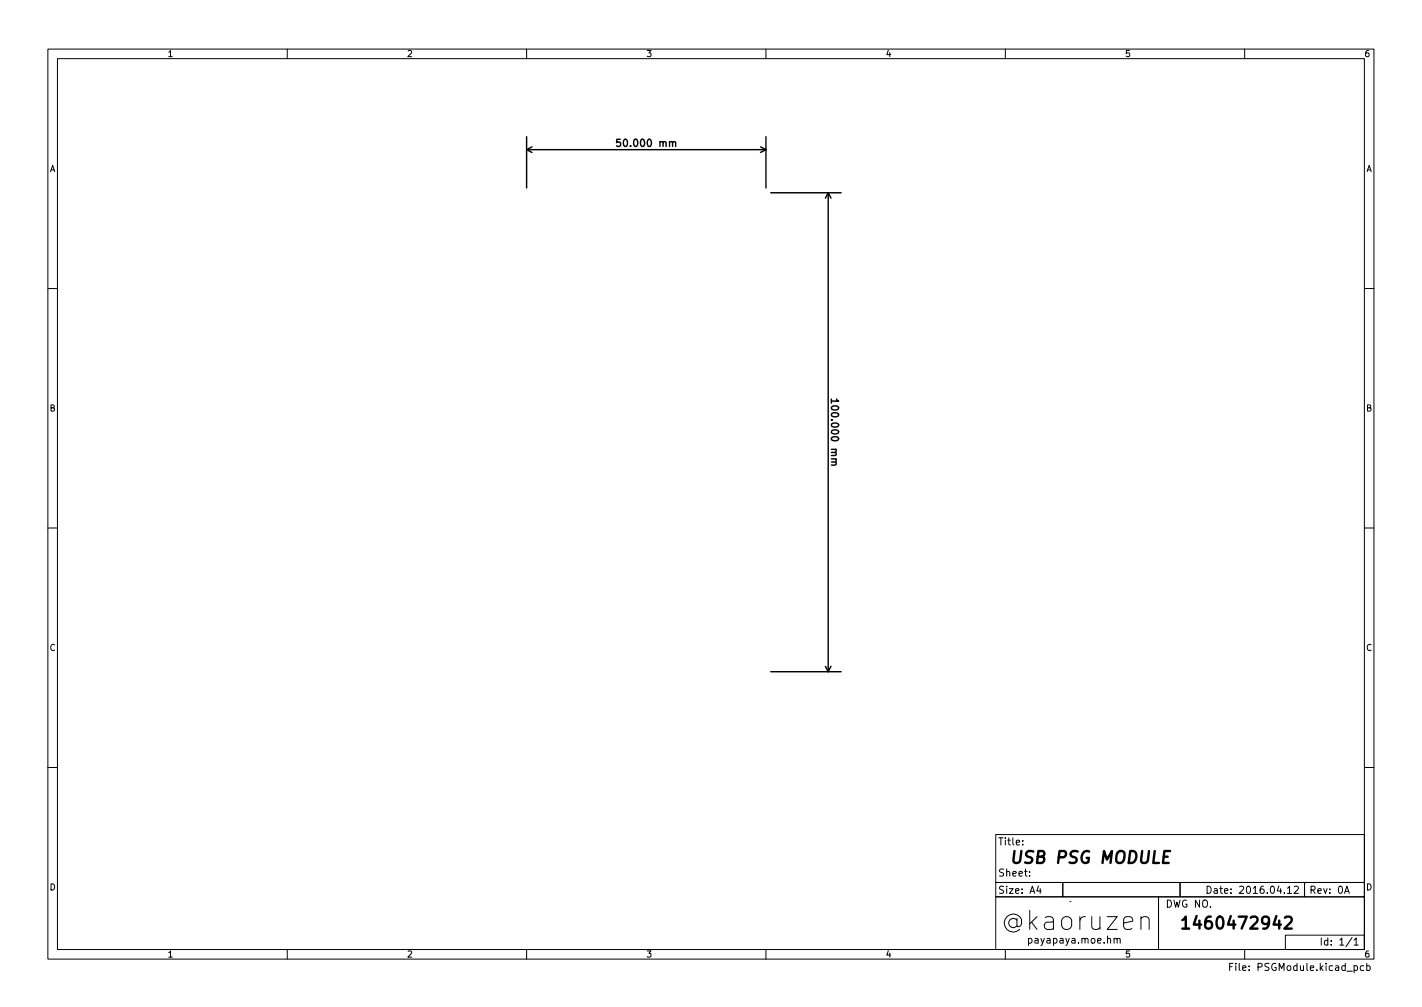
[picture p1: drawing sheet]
<svg xmlns="http://www.w3.org/2000/svg" width="297mm" height="210mm" viewBox="0 0 297 210" stroke-linecap="round" stroke-linejoin="round" font-family="sans-serif">
<defs><g id="words">
<text font-size="5.6" x="209" y="194.2">@kaoruzen</text>
<g font-size="3.5">
<text x="211" y="180.3">USB PSG MODULE</text>
<text x="246.5" y="194">1460472942</text>
</g>
<g font-size="2.1">
<text x="129.7" y="30.6">50.000 mm</text>
<text x="173.6" y="84.3" transform="rotate(90 173.6 84.3)">100.000 mm</text>
<text x="208.5" y="176.5">Title:</text>
<text x="208.5" y="183">Sheet:</text>
<text x="208.5" y="186.6">Size: A4</text>
<text x="243.5" y="189.5">DWG NO.</text>
<text x="255.2" y="186.6">Date: 2016.04.12</text>
<text x="273.5" y="186.6">Rev: 0A</text>
<text x="214.5" y="197">payapaya.moe.hm</text>
<text x="278" y="197.4">Id: 1/1</text>
<text x="259.1" y="202.7">File: PSGModule.kicad_pcb</text>
</g>
<g font-size="1.8">
<text x="35" y="11.9">1</text>
<text x="85" y="11.9">2</text>
<text x="135" y="11.9">3</text>
<text x="185" y="11.9">4</text>
<text x="235" y="11.9">5</text>
<text x="285" y="11.9">6</text>
<text x="10.3" y="35.9">A</text>
<text x="285.3" y="35.9">A</text>
<text x="10.3" y="85.9">B</text>
<text x="285.3" y="85.9">B</text>
<text x="10.3" y="135.9">C</text>
<text x="285.3" y="135.9">C</text>
<text x="10.3" y="185.9">D</text>
<text x="285.3" y="185.9">D</text>
<text x="35" y="199.9">1</text>
<text x="85" y="199.9">2</text>
<text x="135" y="199.9">3</text>
<text x="185" y="199.9">4</text>
<text x="235" y="199.9">5</text>
<text x="285" y="199.9">6</text>
</g>
</g></defs>
<g fill="none" stroke="#000" stroke-width=".21">
<path d="M10 10.2h277v190.1h-277zM12 12.2h273v186.1h-273zM60 10.2v2M110 10.2v2M160 10.2v2M210 10.2v2M260 10.2v2M10 60.2h2M285 60.2h2M10 110.2h2M285 110.2h2M10 160.2h2"/>
<path d="M208 174.3h77v10h-77zM213.6 176.3v.1M213.6 175.5v.1M285 160.2h2M60 198.3v2M110 198.3v2M160 198.3v2M208 187.2h34v11h-34zM208 184.3h14v3h-14zM210 198.3v2M215.1 182.8v.1M215.1 182v.1"/>
<path d="M216.9 185l-.3 1h.9M217.3 185.5v1M222 184.3h24.5v3h-24.5zM232.7 196.1l.2-.2 .4 .1 .1 .9M232.7 195.9v1M233.4 196.1l.2-.2 .3 .1 .1 .9M238.3 191.8a.99 .99 0 0 1 1.7 .2v2.1M242 187.3h43v11h-43zM246.5 184.3h26v3h-26zM252.1 185a.76 .76 0 0 1 .9 .8 .76 .76 0 0 1-.9 .7zM253.6 185.6h.6l.1 .9M254.3 185.9l-.5 .1-.2 .2 .2 .3h.5"/>
<path d="M260 198.3v2M268.5 195.3h16.5v3h-16.5zM272.5 184.3h12.5v3h-12.5zM276 195.8v1.5M277.4 196.4l-.5-.1-.3 .3 .2 .7h.6M277.4 195.8v1.5M280.9 186.5l.5-1.5 .5 1.5M281 186.1h.7M256.9 201.8h.5M257.6 201.1h-.7v1.5M258.1 201.1v.2M258.1 201.6v1"/>
<path d="M285.5 201.7l.4-.1 .3 .3-.1 .7h-.6"/>
</g>
<path d="M244.4 177.7h-1.2l-.3 2.5h1.2M266.6 191.3l-.6 1.8h1.6M267.2 192.2v1.7M268.4 191.6l.4-.2h.6a.68 .68 0 0 1 .3 1.1l-1.4 1.4h1.5" fill="none" stroke="#000" stroke-width=".5"/>
<g fill="none" stroke="#000" stroke-width=".3">
<path d="M110 31.2h50M110 28.5v10.7M110 31.2l1.1 .6M111.1 30.7l-1.1 .5M129.6 29.1h-.7l-.1 .7 .2-.2 .5 .1 .1 .2v.5l-.2 .2-.6-.2M140.5 29.8l.2-.2h.4v1M158.9 30.7l1.1 .5M160 28.5v10.7M160 31.2l-1.1 .6M161 40.2h14.7M173 40.2v100M173 40.2l-.6 1.2"/>
<path d="M173 40.2l.6 1.2M173.7 83.3v.9M174.5 96.5l.2 .2-.1 .3-.9 .1M174.7 83.3l.5 .4h-1.5M172.4 139.1l.6 1.1M173.6 139.1l-.6 1.1M161 140.2h14.7"/>
</g>
<use href="#words"/>
</svg>
